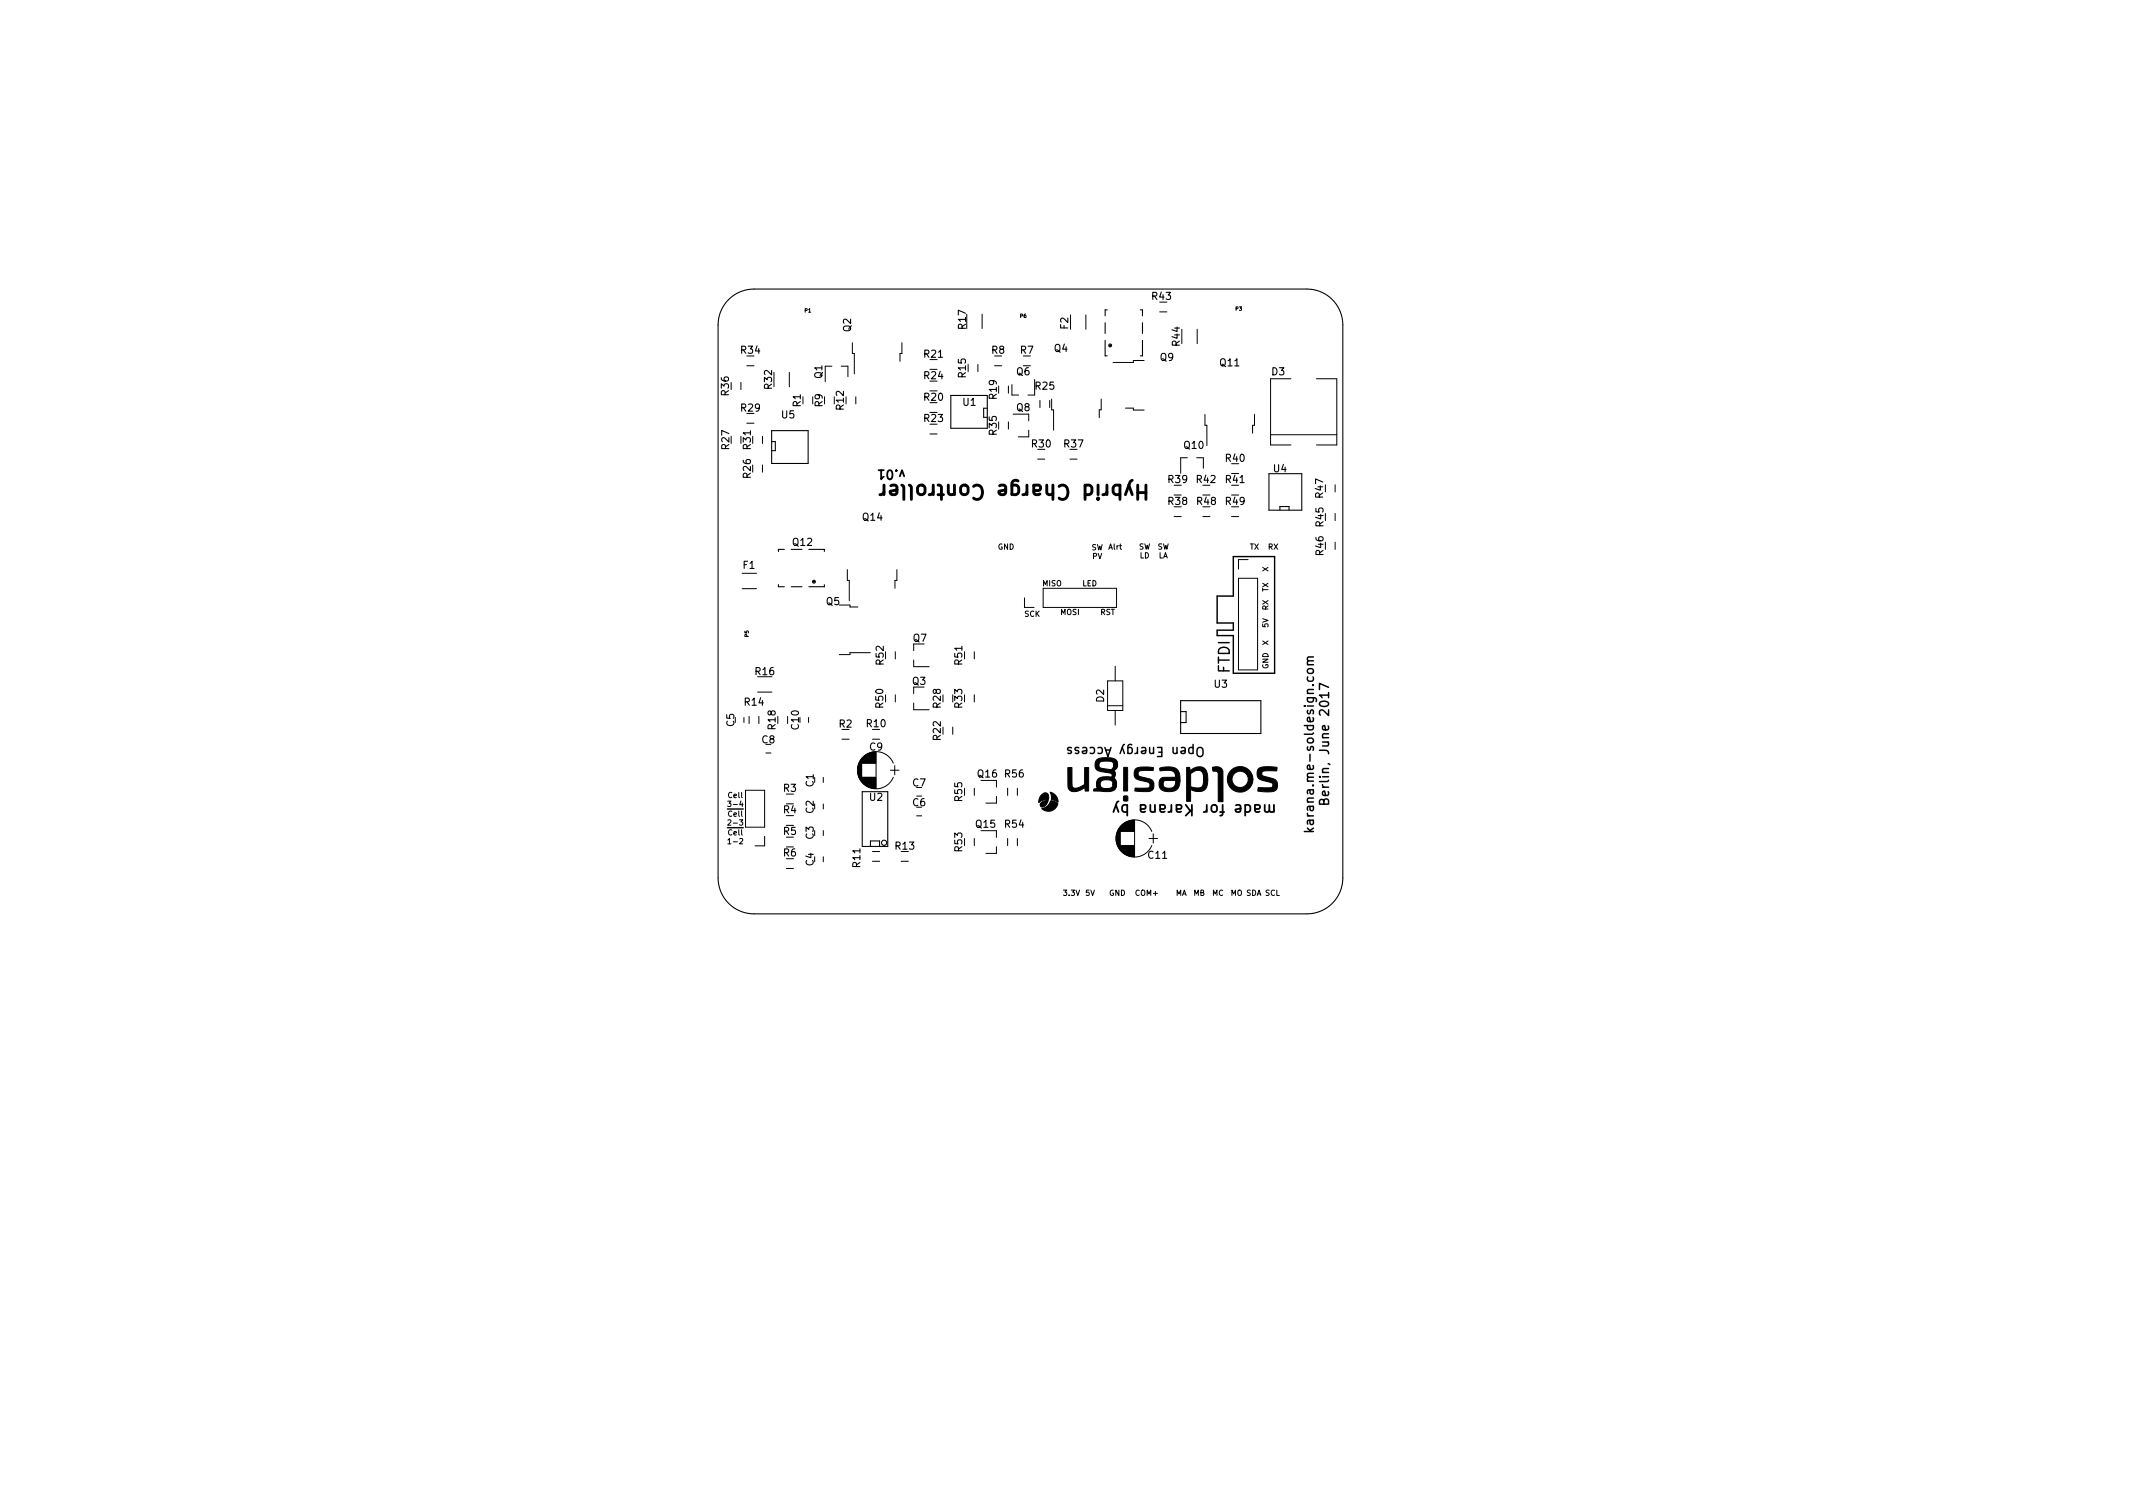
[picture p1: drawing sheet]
<svg xmlns="http://www.w3.org/2000/svg" width="297mm" height="210mm" viewBox="0 0 297 210" stroke-linecap="round" stroke-linejoin="round" font-family="sans-serif">
<defs><g id="words">
<text font-size="2.8" x="157.8" y="67.4" transform="rotate(-180 157.8 67.4)">Hybrid Charge Controller</text>
<g font-size="2.1">
<text x="171.3" y="93.8" transform="rotate(-90 171.3 93.8)">FTDI</text>
<text x="176.1" y="112" transform="rotate(-180 176.1 112)">made for Karana by</text>
</g>
<g font-size="1.8">
<text x="125.8" y="65.4" transform="rotate(-180 125.8 65.4)">v.01</text>
<text x="166.9" y="104" transform="rotate(-180 166.9 104)">Open Energy Access</text>
<text x="185.1" y="110.9" transform="rotate(-90 185.1 110.9)">Berlin, June 2017</text>
<text x="183" y="114.5" transform="rotate(-90 183 114.5)">karana.me-soldesign.com</text>
</g>
<g font-size="1.4">
<text x="160.5" y="41.7">R43</text>
<text x="118.5" y="46.2" transform="rotate(-90 118.5 46.2)">Q2</text>
<text x="134.5" y="45.8" transform="rotate(-90 134.5 45.8)">R17</text>
<text x="148.8" y="45.8" transform="rotate(-90 148.8 45.8)">F2</text>
<text x="103.2" y="49.2">R34</text>
<text x="114.5" y="52.7" transform="rotate(-90 114.5 52.7)">Q1</text>
<text x="128.7" y="49.8">R21</text>
<text x="128.7" y="52.8">R24</text>
<text x="134.5" y="52.5" transform="rotate(-90 134.5 52.5)">R15</text>
<text x="138.1" y="49.2">R8</text>
<text x="141.6" y="52.2">Q6</text>
<text x="142.1" y="49.2">R7</text>
<text x="146.8" y="49">Q4</text>
<text x="161.6" y="50.2">Q9</text>
<text x="164.3" y="48.1" transform="rotate(-90 164.3 48.1)">R44</text>
<text x="169.9" y="51">Q11</text>
<text x="177.1" y="52.2">D3</text>
<text x="101.5" y="55" transform="rotate(-90 101.5 55)">R36</text>
<text x="103.2" y="57.3">R29</text>
<text x="107.5" y="54.1" transform="rotate(-90 107.5 54.1)">R32</text>
<text x="108.9" y="58.2">U5</text>
<text x="111.5" y="56.6" transform="rotate(-90 111.5 56.6)">R1</text>
<text x="114.5" y="56.6" transform="rotate(-90 114.5 56.6)">R9</text>
<text x="117.5" y="57" transform="rotate(-90 117.5 57)">R12</text>
<text x="128.7" y="55.8">R20</text>
<text x="128.7" y="58.7">R23</text>
<text x="134.1" y="56.5">U1</text>
<text x="138.8" y="55.5" transform="rotate(-90 138.8 55.5)">R19</text>
<text x="141.6" y="57.2">Q8</text>
<text x="144.2" y="54.2">R25</text>
<text x="101.5" y="62.5" transform="rotate(-90 101.5 62.5)">R27</text>
<text x="104.5" y="62.5" transform="rotate(-90 104.5 62.5)">R31</text>
<text x="138.8" y="60.5" transform="rotate(-90 138.8 60.5)">R35</text>
<text x="143.7" y="62.3">R30</text>
<text x="148.2" y="62.3">R37</text>
<text x="164.9" y="62.5">Q10</text>
<text x="170.7" y="64.3">R40</text>
<text x="177.4" y="65.7">U4</text>
<text x="104.5" y="66.5" transform="rotate(-90 104.5 66.5)">R26</text>
<text x="162.7" y="70.3">R38</text>
<text x="162.7" y="67.2">R39</text>
<text x="166.7" y="67.2">R42</text>
<text x="166.7" y="70.3">R48</text>
<text x="170.7" y="67.2">R41</text>
<text x="170.7" y="70.3">R49</text>
<text x="184.3" y="69.3" transform="rotate(-90 184.3 69.3)">R47</text>
<text x="110.4" y="76">Q12</text>
<text x="120.2" y="72.5">Q14</text>
<text x="184.3" y="77.3" transform="rotate(-90 184.3 77.3)">R46</text>
<text x="184.3" y="73.3" transform="rotate(-90 184.3 73.3)">R45</text>
<text x="103.5" y="79.2">F1</text>
<text x="115.1" y="84.2">Q5</text>
<text x="127.2" y="89.3">Q7</text>
<text x="105.2" y="94">R16</text>
<text x="123.1" y="92.5" transform="rotate(-90 123.1 92.5)">R52</text>
<text x="127.1" y="95.3">Q3</text>
<text x="134" y="92.5" transform="rotate(-90 134 92.5)">R51</text>
<text x="169.1" y="95.7">U3</text>
<text x="102.2" y="101.1" transform="rotate(-90 102.2 101.1)">C5</text>
<text x="103.7" y="98.2">R14</text>
<text x="108" y="101.5" transform="rotate(-90 108 101.5)">R18</text>
<text x="111.2" y="101.5" transform="rotate(-90 111.2 101.5)">C10</text>
<text x="116.9" y="101.3">R2</text>
<text x="120.7" y="101.2">R10</text>
<text x="123" y="98.5" transform="rotate(-90 123 98.5)">R50</text>
<text x="131" y="98.5" transform="rotate(-90 131 98.5)">R28</text>
<text x="134" y="98.5" transform="rotate(-90 134 98.5)">R33</text>
<text x="153.7" y="97.8" transform="rotate(-90 153.7 97.8)">D2</text>
<text x="106.1" y="103.5">C8</text>
<text x="121.1" y="104.5">C9</text>
<text x="131" y="103" transform="rotate(-90 131 103)">R22</text>
<text x="109.1" y="110.2">R3</text>
<text x="109.1" y="113.2">R4</text>
<text x="113.3" y="113.2" transform="rotate(-90 113.3 113.2)">C2</text>
<text x="113.3" y="109.5" transform="rotate(-90 113.3 109.5)">C1</text>
<text x="121.1" y="111.5">U2</text>
<text x="127.1" y="112.2">C6</text>
<text x="127.1" y="109.5">C7</text>
<text x="134" y="111.5" transform="rotate(-90 134 111.5)">R55</text>
<text x="136.2" y="108.2">Q16</text>
<text x="140" y="108.2">R56</text>
<text x="109.1" y="116.2">R5</text>
<text x="109.1" y="119.2">R6</text>
<text x="113.3" y="116.8" transform="rotate(-90 113.3 116.8)">C3</text>
<text x="124.7" y="118.3">R13</text>
<text x="134" y="118.5" transform="rotate(-90 134 118.5)">R53</text>
<text x="135.9" y="115.2">Q15</text>
<text x="140" y="115.2">R54</text>
<text x="159.9" y="119.6">C11</text>
<text x="113.3" y="120.5" transform="rotate(-90 113.3 120.5)">C4</text>
<text x="119.8" y="120.7" transform="rotate(-90 119.8 120.7)">R11</text>
</g>
<g font-size="1">
<text x="138.9" y="76.5">GND</text>
<text x="152" y="76.6">SW</text>
<text x="152.1" y="77.8">PV</text>
<text x="154.4" y="76.5">Alrt</text>
<text x="158.6" y="76.5">SW</text>
<text x="158.7" y="77.7">LD</text>
<text x="161.2" y="76.5">SW</text>
<text x="161.3" y="77.7">LA</text>
<text x="174" y="76.5">TX</text>
<text x="176.6" y="76.5">RX</text>
<text x="145.2" y="81.6">MISO</text>
<text x="150.7" y="81.6">LED</text>
<text x="176.6" y="82.4" transform="rotate(-90 176.6 82.4)">TX</text>
<text x="176.6" y="79.6" transform="rotate(-90 176.6 79.6)">X</text>
<text x="142.6" y="85.9">SCK</text>
<text x="147.7" y="85.6">MOSI</text>
<text x="153.2" y="85.6">RST</text>
<text x="176.6" y="89.8" transform="rotate(-90 176.6 89.8)">X</text>
<text x="176.6" y="87.4" transform="rotate(-90 176.6 87.4)">5V</text>
<text x="176.6" y="85" transform="rotate(-90 176.6 85)">RX</text>
<text x="176.6" y="93.2" transform="rotate(-90 176.6 93.2)">GND</text>
<text x="101.4" y="111.1">Cell</text>
<text x="101.4" y="113.7">Cell</text>
<text x="101.6" y="112.3">3-4</text>
<text x="101.4" y="116.3">Cell</text>
<text x="101.6" y="114.9">2-3</text>
<text x="101.6" y="117.5">1-2</text>
<text x="148.1" y="124.7">3.3V</text>
<text x="151.2" y="124.7">5V</text>
<text x="154.4" y="124.7">GND</text>
<text x="158.2" y="124.7">COM+</text>
<text x="163.7" y="124.7">MA</text>
<text x="166.2" y="124.7">MB</text>
<text x="168.8" y="124.7">MC</text>
<text x="171.4" y="124.7">MO SDA SCL</text>
</g>
<g font-size=".7">
<text x="112.1" y="43.5">P1</text>
<text x="142.1" y="44.2">P6</text>
<text x="172.1" y="43.2">P3</text>
<text x="104.2" y="88.7" transform="rotate(-90 104.2 88.7)">P5</text>
</g>
</g></defs>
<path d="M171.7 77.5h5.8v16.2h-5.8v-5.2h-2.2v-.8h2.2v-1h-2.2v-3.7h2.2zM182.9 92l-.8 .1v.3l.1 .2M182.9 91.5h-.8v.3l.1 .2M185 95.7l-1.3-.5v.8M101.3 115.2h2.2M101.3 112.6h2.2M149.2 104.1h-.5v.3l.4 .2 .1 .1-.2 .2h-.3M166.9 104.1a.42 .42 0 0 1 .4 0 .42 .42 0 0 1 .2 .4v.4a.42 .42 0 0 1-.4 .5 .42 .42 0 0 1-.4-.5v-.4zM181.6 115.8h1.3M182.1 115.3l.4 .5M182.9 115.3l-.5 .4M184.4 111.5a.34 .34 0 0 1 .3-.3 .34 .34 0 0 1 .3 .3v.5h-1.3v-.5l.2-.1 .2-.1 .2 .1 .1 .6" fill="none" stroke="#000" stroke-width=".2"/>
<path d="M155.4 112.1l.4 1M155.8 111.6l-.2 .1-.6 1.4M176.1 112.1l.1 .9 .4 .1 .2-.2M176.8 112.1v.9a.41 .41 0 0 0 .6-.1M177.4 112.1v1" fill="none" stroke="#000" stroke-width=".25"/>
<path d="M123.1 68.5a.51 .51 0 0 1-.6 .4M123.1 67.5v1.4M158.4 68.6h1.2M159.6 67.5v2" fill="none" stroke="#000" stroke-width=".4"/>
<g fill="none" stroke="#000" stroke-width=".15">
<path d="M101.5 41.7a5 5 0 0 1 3.5-1.5h77a5 5 0 0 1 5 5v77a5 5 0 0 1-5 5h-77a5 5 0 0 1-5-5v-77a5 5 0 0 1 1.5-3.5zM107.5 60h5v4.5h-5zM132.4 55.1h5.1v4.5h-5.1zM137.5 56.8h-.5v1.3h.5M153.9 44.9v1.5M153.9 47.4v2.1h.3M154.2 43.1h-.3v.9M158.8 43.1h.3v.9M159.1 47.4v2.1h-.3M159.1 44.9v1.5M107.5 61.5h.5v1.3h-.5M109.2 76.5h-.8v.3"/>
<path d="M112.6 76.5h2.2v.3M176.7 66h4.6v5h-4.6zM178.2 71v-.5h1.3v.5M108.4 81.4v.3h.8M110.2 81.7h1.5M114.8 81.4v.3h-2.2M164.4 99.1h.8v1.5h-.8M164.4 97.6h11.2v4.5h-11.2zM120.1 110.2h3.5v7.7h-3.5zM121.2 117.9v-.8h1.3v.8"/>
<circle cx="154.6" cy="48.1" r=".2"/>
<circle cx="154.6" cy="48.1" r=".07"/>
<circle cx="113.3" cy="81" r=".2"/>
<circle cx="113.3" cy="81" r=".07"/>
<circle cx="123.1" cy="117.4" r=".36"/>
</g>
<g fill="none" stroke="#000" stroke-width=".14">
<path d="M103.2 53.2v1M104 50.9h1M104 58.9h1M109.9 51.8v2M115.8 51h-.9v2.1M117.1 51h1v1.4M118.7 47.7v1.5h.3v2.8M119.2 55.2v1M125.6 47.7v1.5h-.3v1.1M136.2 50.7v1M136.8 43.7v2M138.5 50.9h1"/>
<path d="M140.4 53.7v1M140.4 58.7v1M140.9 53.5v1.5h1M141.1 57.7h2.2v.9M143.3 59.9v.9h-1.5M144.1 52.8v2.2h-.9M144.8 55.7v1M146.2 55.7v1M146.5 55.6v1.5h.2v2.8M151.2 43.8v2M153.3 55.6v1.5h-.2v1.1M156.7 56.8h1.1v.3h1.5"/>
<path d="M159.3 50.2h-1.5v.3h-2.8M161.5 43.4h1M166.7 45.8v2M167.8 57.7v1.5h.3v2.8M174.7 57.7v1.5h-.3v1.1M179.8 52.7h-2.9v9.3h2.9M183.3 52.7h2.9v9.3h-2.9M103.4 79.8h2M106.2 60.7v1M106.2 64.7v1M118 79.3v1.5h.3v2.8M124.9 79.3v1.5h-.3v1.1"/>
<path d="M129.5 60.4h1M144.5 63.9h1M149 63.9h1M163.5 71.9h1M165.3 63.7h-.9v2.2M166.6 63.7h1v1.5M167.5 71.9h1M171.5 71.9h1M173.8 77.9h-1.3v1.3M176.9 60.5h9.3M185.9 67.5v1M185.9 71.5v1"/>
<path d="M185.9 75.5v1M103.4 82h2M103.6 99.9v.7M104.3 99.7v1M105.5 96.4h2M105.7 99.7v1M109.7 99.7v1M112.6 99.9v.7M116.9 84.2h1.5v.3h1.1M121.2 90.9h-2.8v.2h-1.5M124.7 90.7v1M124.7 96.7v1"/>
<path d="M127.2 89.7v.9M127.2 91.9v.9h2.2M127.2 95.7v.9M127.2 97.9v.9h2.2M135.7 90.7v1M135.7 96.7v1M142.7 83.2v1.4h1.3M145.3 81.9h10.2v2.7h-10.2zM154.2 94.8h2.2v4.1h-2.2zM154.2 98.3h2.2M155.3 92.8v2M155.3 98.9v2.1"/>
<path d="M172.5 80.5h2.6v12.8h-2.6zM103.8 110h2.7v5.2h-2.7zM106.5 116.4v1.4h-1.4M106.7 104.8h.7M114.7 108.2v.7M114.7 111.9v.7M114.7 115.6v.7M114.7 119.3v.7M117.2 102.9h1M119.4 106.9v.7M119.5 106.7v1.1M119.5 106.5v1.5"/>
<path d="M119.6 106.4v1.7M119.6 106.3v1.9M119.6 106.2v2.1M119.7 106.1v2.3M119.8 106v2.5M119.8 105.9v2.7M119.9 105.8v2.9M119.9 105.7v3.1M120 105.7v3.1M120 105.6v3.3M120 105.6v.7M120 108.2v.7"/>
<path d="M120.1 105.5v.8M120.1 108.2v.7M120.1 108.2v.8M120.2 105.5v.8M120.2 108.2v.8M120.2 105.4v.9M120.2 108.2v.9M120.3 105.4v.9M120.3 108.2v.9M120.3 105.3v1M120.3 108.2v1M120.4 105.3v1"/>
<path d="M120.4 108.2v1M120.4 105.2v1.1M120.4 108.2v1.1M120.5 105.2v1.1M120.5 108.2v1.1M120.6 105.1v1.2M120.6 108.2v1.2M120.7 105.1v1.2M120.7 108.2v1.2M120.7 105v1.3M120.7 108.2v1.3M120.8 105v1.3"/>
<path d="M120.8 108.2v1.3M120.9 105v1.3M120.9 108.2v1.3M120.9 104.9v1.4M120.9 108.2v1.4M121 104.9v1.4M121 108.2v1.4M121.1 104.9v1.4M121.1 108.2v1.4M121.2 104.8v1.5M121.2 108.2v1.5M121.3 104.8v1.5"/>
<path d="M121.3 108.2v1.5M121.4 104.8v1.5M121.4 108.2v1.5M121.5 104.8v1.5M121.5 108.2v1.5M121.5 102.9h1M121.5 118.6h1M121.5 119.9h1M121.5 104.7v1.6M121.5 108.2v1.6M121.6 104.7v1.6M121.6 108.2v1.6"/>
<path d="M121.7 104.7v1.6M121.7 108.2v1.6M121.8 104.7v1.6M121.8 108.2v1.6M121.9 104.7v1.6M121.9 108.2v1.6M122 104.7v1.6M122 108.2v1.6M122 104.7v5.1M124 107.2h1.2M124.4 106.3a2.59 2.59 0 0 0-4-1.1 2.59 2.59 0 0 0 0 4.1 2.59 2.59 0 0 0 4-1.1M124.6 106.6v1.3"/>
<path d="M125.5 119.9h1M127.6 113.6h.8M132.7 101.2v1M135.7 109.7v1M135.7 116.7v1M138.8 108.7v.9M138.8 110.9v.9h-1.5M138.8 115.7v.9M138.8 117.9v.9h-1.5M140.3 109.7v1M140.3 116.7v1M141.7 109.7v1"/>
<path d="M141.7 116.7v1M155.4 116.4v.7M155.5 116.2v1.1M155.5 116v1.5M155.6 115.9v1.7M155.6 115.8v1.9M155.6 115.7v2.1M155.7 115.6v2.3M155.8 115.5v2.5M155.8 115.4v2.7M155.9 115.3v2.9M155.9 115.2v3.1"/>
<path d="M156 115.2v3.1M156 115.1v3.3M156 115.1v.7M156 117.7v.7M156.1 115v.8M156.1 117.7v.7M156.1 117.7v.8M156.2 115v.8M156.2 117.7v.8M156.2 114.9v.9M156.2 117.7v.9M156.3 114.9v.9"/>
<path d="M156.3 117.7v.9M156.3 114.8v1M156.3 117.7v1M156.4 114.8v1M156.4 117.7v1M156.4 114.7v1.1M156.4 117.7v1.1M156.5 114.7v1.1M156.5 117.7v1.1M156.6 114.6v1.2M156.6 117.7v1.2M156.7 114.6v1.2"/>
<path d="M156.7 117.7v1.2M156.7 114.5v1.3M156.7 117.7v1.3M156.8 114.5v1.3M156.8 117.7v1.3M156.9 114.5v1.3M156.9 117.7v1.3M156.9 114.4v1.4M156.9 117.7v1.4M157 114.4v1.4M157 117.7v1.4M157.1 114.4v1.4"/>
<path d="M157.1 117.7v1.4M157.2 114.3v1.5M157.2 117.7v1.5M157.3 114.3v1.5M157.3 117.7v1.5M157.4 114.3v1.5M157.4 117.7v1.5M157.5 114.3v1.5M157.5 117.7v1.5M157.5 114.2v1.6M157.5 117.7v1.6M157.6 114.2v1.6"/>
<path d="M157.6 117.7v1.6M157.7 114.2v1.6M157.7 117.7v1.6M157.8 114.2v1.6M157.8 117.7v1.6M157.9 114.2v1.6M157.9 117.7v1.6M158 114.2v1.6M158 117.7v1.6M158 114.2v5.1M160 116.7h1.2M160.4 115.8a2.59 2.59 0 0 0-4-1.1 2.59 2.59 0 0 0 0 4.1 2.59 2.59 0 0 0 4-1.1"/>
<path d="M160.6 116.1v1.3M109.5 120.9h1"/>
</g>
<g fill="#000" stroke="#000" stroke-width=".14">
<path d="M145.1 110.7a.58 .58 0 0 1 .7-.2 .58 .58 0 0 1 .2 .8l-.9 .2-.4 .3a1.36 1.36 0 0 1 .4-1.1zM145 111.8l.9-.4a.95 .95 0 0 1-.9 .9l-.1-.3zM145.1 112.6a1.69 1.69 0 0 0 1.3-1.1l.7 .2a.26 .26 0 0 1 .2 .2 .26 .26 0 0 1-.1 .3 1.33 1.33 0 0 1-2.1 .4zM146.2 110.3a1.38 1.38 0 0 1 1.1 1.4l-.9-.4v-.5zM148.7 106.9h.6v1.5a1.87 1.87 0 0 0 .1 1.3 1.73 1.73 0 0 0 1.6-.5l.1-2.3h.5v3.2l-.5 .1v-.5h-.1a2.1 2.1 0 0 1-1.6 .5 1 1 0 0 1-.7-1.2zM152.7 105.8a3.2 3.2 0 0 1 2.7 0l.2 .3v.4h-.5v-.2a.65 .65 0 0 0-.8-.3h-.5a.55 .55 0 0 0-.7 .2 .55 .55 0 0 0 .2 .7l1 .2a.55 .55 0 0 0 .8-.6h.5l-.1 .4-.4 .4a.7 .7 0 0 1 0 1l.3 .4 .1 .5h-.5v-.2a1.13 1.13 0 0 0-1.5-.3 .64 .64 0 0 0-.2 .8 .64 .64 0 0 0 .8 .3 .66 .66 0 0 0 .9-.5v-.1h.5a.95 .95 0 0 1-1.2 1l-2-.1 .1-.3h.4v-.1a1.11 1.11 0 0 1 .1-1.2 1.11 1.11 0 0 1 1.2-.3h.3a.28 .28 0 0 0 .5-.1 .28 .28 0 0 0-.2-.4l-1-.2a1.07 1.07 0 0 1-1.2-1l.1-.4zM156.5 106.9h.5v3.2h-.5zM156.5 110.9a.36 .36 0 0 1 .4-.1 .36 .36 0 0 1 .2 .4v.3a.39 .39 0 0 1-.5 0 .39 .39 0 0 1-.1-.5zM158.2 107a4.9 4.9 0 0 1 2.4-.1v.4h-.4a2.4 2.4 0 0 0-1.7 .2 .55 .55 0 0 0 .7 .7 1.9 1.9 0 0 1 1.4 .7 .93 .93 0 0 1-.1 1.1 .93 .93 0 0 1-1 .2l-1.5-.1 .1-.4h1.4a.47 .47 0 0 0 .6-.3 .47 .47 0 0 0-.5-.6h-.1a1.86 1.86 0 0 1-1.5-.7v-.7zM161.5 107a2.78 2.78 0 0 1 2.5 .2l.3 .7v.8h-.8a2.07 2.07 0 0 0-1.5 .1 .67 .67 0 0 0 .2 .8 .67 .67 0 0 0 .7 .2 .83 .83 0 0 0 .8-1.1h.6a1.36 1.36 0 0 1-1.7 1.5 1.06 1.06 0 0 1-1.1-.7 1.06 1.06 0 0 1 .5-1.3h1.7a.8 .8 0 0 0-.3-.8 .8 .8 0 0 0-.8-.1h-.9a.22 .22 0 0 1-.2-.3zM165.2 106.9h.5l.1 .4a1.86 1.86 0 0 1 1.4-.5 1.11 1.11 0 0 1 1 1.3v.5h-.6v-.2a.87 .87 0 0 0-.7-1.1h-.5l-.6 .4v1.9a1.42 1.42 0 0 0 1.7-.2l.1-.8h.6a1.34 1.34 0 0 1-.8 1.6h-.8l-.8-.3v1.7h-.6zM168.9 106.9a1.08 1.08 0 0 1 1.4 .5v4.2h-.6l-.1-4-.1-.1-.3-.1a.32 .32 0 0 1-.3-.1 .32 .32 0 0 1-.1-.4z"/>
<path d="M171.5 107.2a1.78 1.78 0 0 1 1.9-.3 1.78 1.78 0 0 1 1.1 1.6h-.7a1.14 1.14 0 0 0-1.6-1 1.14 1.14 0 0 0-.1 2 1.14 1.14 0 0 0 1.7-.9v-.1h.7a1.78 1.78 0 0 1-2.5 1.6 1.78 1.78 0 0 1-.5-2.9zM175.2 107.1a2.63 2.63 0 0 1 1.7-.3h.8a.28 .28 0 0 1 .1 .4 .28 .28 0 0 1-.4 .1h-1.1a.41 .41 0 0 0-.6 .2 .41 .41 0 0 0 .3 .6h.1a3.2 3.2 0 0 1 1.7 .7 .95 .95 0 0 1 0 1.1 .95 .95 0 0 1-1 .4l-1.6-.2v-.4h1.5a.41 .41 0 0 0 .5-.3 .41 .41 0 0 0-.4-.5 2.48 2.48 0 0 1-1.6-.7l-.1-.6z"/>
</g>
<use href="#words"/>
</svg>
